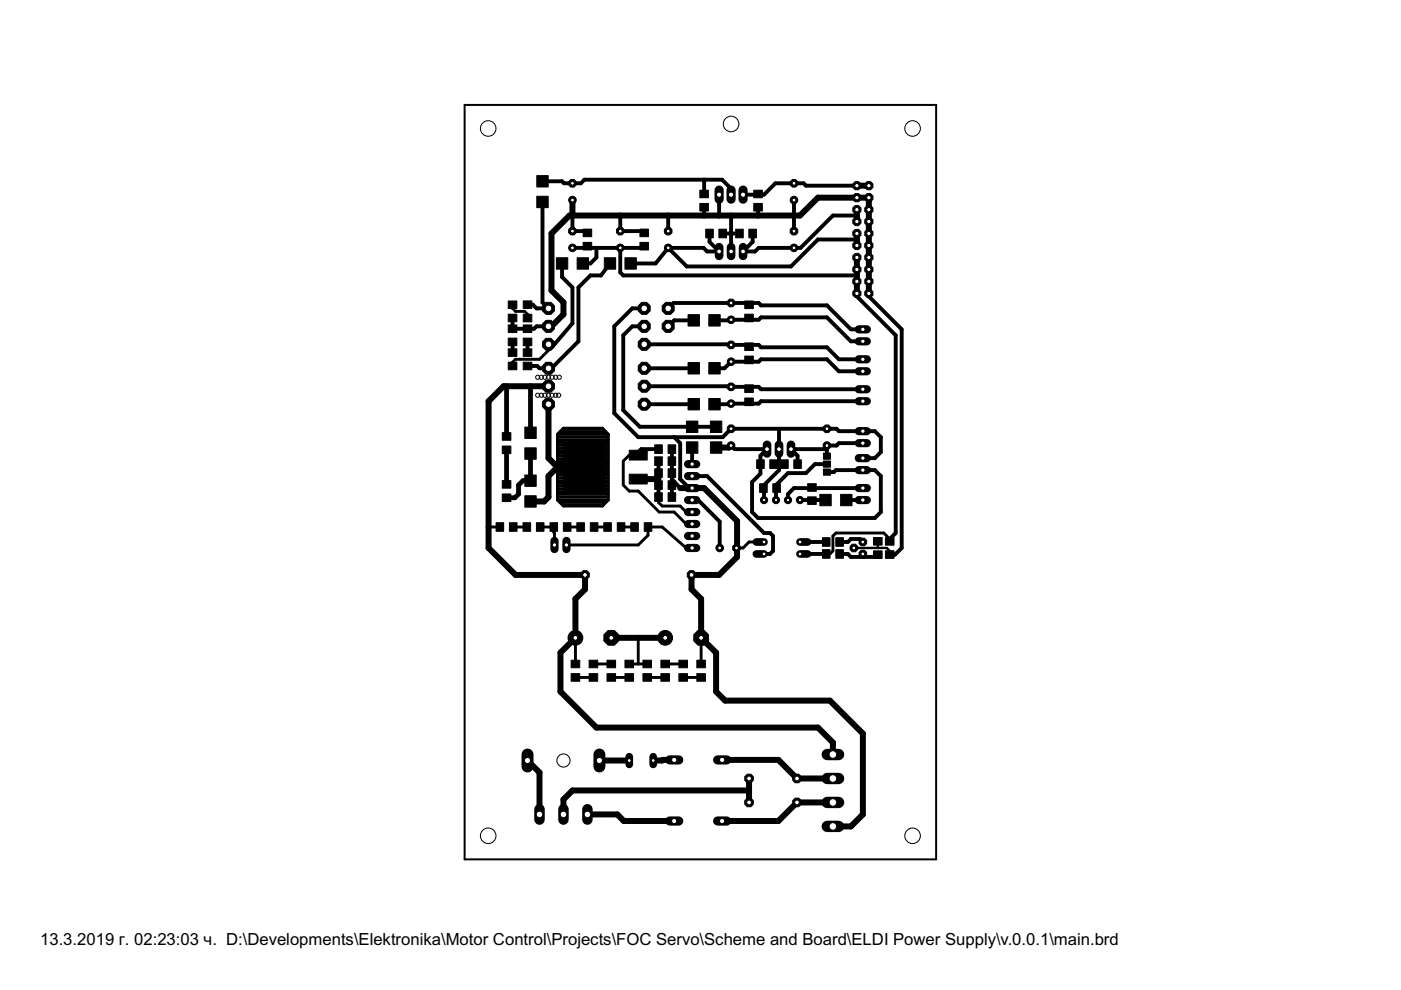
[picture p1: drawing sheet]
<svg xmlns="http://www.w3.org/2000/svg" width="297mm" height="210mm" viewBox="0 0 297 210" stroke-linecap="round" stroke-linejoin="round" font-family="sans-serif">
<defs><g id="words">
<text font-size="4" x="8.5" y="200.4">13.3.2019 г. 02:23:03 ч. D:\Developments\Elektronika\Motor Control\Projects\FOC Servo\Scheme and Board\ELDI Power Supply\v.0.0.1\main.brd</text>
</g></defs>
<g fill="#000" stroke="#000" stroke-width=".21">
<path d="M113.8 37.2h2.4v2.4h-2.4zM113.8 41.6h2.4v2.4h-2.4zM118 54.7h2.4v2.4h-2.4zM122.4 54.7h2.4v2.4h-2.4zM123.6 51.4h1.9v1.6h-1.9zM123.6 48.6h1.9v1.6h-1.9zM128.1 54.7h2.4v2.4h-2.4zM132.5 54.7h2.4v2.4h-2.4zM135.7 51.4h1.8v1.6h-1.8zM135.7 48.6h1.8v1.6h-1.8zM148.4 40.3h1.8v1.6h-1.8zM148.4 43.1h1.8v1.6h-1.8z"/>
<path d="M149.6 48.6h1.6v1.8h-1.6zM152.4 48.6h1.6v1.8h-1.6zM156 48.6h1.6v1.8h-1.6zM158.8 48.6h1.6v1.8h-1.6zM159.8 40.3h1.8v1.6h-1.8zM159.8 43.1h1.8v1.6h-1.8zM107.8 66.6h1.8v1.6h-1.8zM107.8 63.8h1.8v1.6h-1.8zM107.8 71.7h1.8v1.6h-1.8zM107.8 68.9h1.8v1.6h-1.8zM107.8 76.8h1.8v1.6h-1.8zM107.8 74h1.8v1.6h-1.8z"/>
<path d="M110.9 71.7h1.9v1.6h-1.9zM110.9 68.9h1.9v1.6h-1.9zM110.9 76.8h1.9v1.6h-1.9zM110.9 74h1.9v1.6h-1.9zM110.9 66.6h1.9v1.6h-1.9zM110.9 63.8h1.9v1.6h-1.9zM145.9 66.7h2.4v2.4h-2.4zM145.9 76.9h2.4v2.4h-2.4zM150.3 66.7h2.4v2.4h-2.4zM150.3 76.9h2.4v2.4h-2.4zM157.9 66.6h1.8v1.6h-1.8zM157.9 63.8h1.8v1.6h-1.8z"/>
<path d="M157.9 75.5h1.8v1.6h-1.8zM157.9 72.7h1.8v1.6h-1.8zM106.5 91.7h1.8v1.6h-1.8zM106.5 94.6h1.8v1.6h-1.8zM111.3 95h2.4v2.4h-2.4zM111.3 90.6h2.4v2.4h-2.4zM119.5 93.3h8.9v11.5h-8.9zM133.4 95.5h3.8v2h-3.8zM138.8 96.9h1.6v1.8h-1.6zM138.8 99.4h1.6v1.8h-1.6zM138.8 94.3h1.6v1.8h-1.6zM141.6 96.9h1.7v1.8h-1.7z"/>
<path d="M141.6 99.4h1.7v1.8h-1.7zM141.6 94.3h1.7v1.8h-1.7zM145.5 93.7h2.5v2.4h-2.5zM145.5 89.3h2.5v2.4h-2.5zM145.9 84.5h2.4v2.4h-2.4zM150.3 84.5h2.4v2.4h-2.4zM150.6 93.7h2.4v2.4h-2.4zM150.6 89.3h2.4v2.4h-2.4zM157.9 84.4h1.8v1.6h-1.8zM157.9 81.6h1.8v1.6h-1.8zM160.4 97.5h1.6v1.8h-1.6zM163.2 97.5h1.6v1.8h-1.6z"/>
<path d="M165.5 97.5h1.6v1.8h-1.6zM168.3 97.5h1.6v1.8h-1.6zM174.6 96.1h1.5v1.3h-1.5zM174.6 97.7h1.5v1.4h-1.5zM174.6 99.4h1.5v1.4h-1.5zM105.2 110.8h1.6v1.8h-1.6zM106.5 101.9h1.8v1.6h-1.8zM106.5 104.7h1.8v1.6h-1.8zM108 110.8h1.6v1.8h-1.6zM110.9 110.8h1.6v1.8h-1.6zM111.3 100.7h2.4v2.4h-2.4zM111.3 105.1h2.4v2.4h-2.4z"/>
<path d="M113.7 110.8h1.6v1.8h-1.6zM116.6 110.8h1.6v1.8h-1.6zM119.4 110.8h1.7v1.8h-1.7zM122.3 110.8h1.6v1.8h-1.6zM125.2 110.8h1.6v1.8h-1.6zM128 110.8h1.6v1.8h-1.6zM130.9 110.8h1.6v1.8h-1.6zM133.4 100.5h3.8v2.1h-3.8zM133.7 110.8h1.6v1.8h-1.6zM136.6 110.8h1.6v1.8h-1.6zM138.8 101.9h1.6v1.9h-1.6zM138.8 104.5h1.6v1.8h-1.6z"/>
<path d="M141.6 101.9h1.7v1.9h-1.7zM141.6 104.5h1.7v1.8h-1.7zM161.1 102.6h1.6v1.8h-1.6zM163.9 102.6h1.6v1.8h-1.6zM171.2 105.3h1.9v1.7h-1.9zM171.2 102.6h1.9v1.6h-1.9zM173.8 104.8h2.4v2.4h-2.4zM174.4 114h1.6v1.8h-1.6zM174.4 116.5h1.6v1.9h-1.6zM177.2 114h1.6v1.8h-1.6zM177.2 116.5h1.6v1.9h-1.6zM178.2 104.8h2.4v2.4h-2.4z"/>
<path d="M185.2 116.8h1.8v1.6h-1.8zM185.2 114h1.8v1.6h-1.8zM187.7 114h1.8v1.6h-1.8zM187.7 116.8h1.8v1.6h-1.8zM121.1 140h1.8v1.6h-1.8zM124.9 140h1.8v1.6h-1.8zM128.7 140h1.8v1.6h-1.8zM132.5 140h1.8v1.6h-1.8zM136.3 140h1.8v1.6h-1.8zM140.1 140h1.8v1.6h-1.8zM143.9 140h1.9v1.6h-1.9zM147.7 140h1.9v1.6h-1.9z"/>
<path d="M121.1 142.8h1.8v1.6h-1.8zM124.9 142.8h1.8v1.6h-1.8zM128.7 142.8h1.8v1.6h-1.8zM132.5 142.8h1.8v1.6h-1.8zM136.3 142.8h1.8v1.6h-1.8zM140.1 142.8h1.8v1.6h-1.8zM143.9 142.8h1.9v1.6h-1.9zM147.7 142.8h1.9v1.6h-1.9z"/>
</g>
<g fill="#000" stroke="#000" stroke-width="1.3">
<path d="M181.7 39.4h2.5zM116.9 49.5l3.8-3.8zM120.7 45.7h.7zM121.4 45.7h10.1zM121.4 42.4v3.3zM131.5 45.7h10.2zM141.7 45.7h7.6zM149.3 45.7h3.2zM152.5 45.7h2.5zM155 45.7h5.7zM160.7 45.7h7.6zM168.3 45.7h1.3z"/>
<path d="M169.6 45.7l3.8-3.8zM173.4 41.9h8.3zM181.7 41.9h2.5zM181.7 58.4v1.3zM181.7 57.1v1.3zM181.7 54.6v2.5zM181.7 44.4v2.6zM181.7 45.7v1.3zM181.7 49.5v2.5zM181.7 50.8v1.2zM184.2 41.9v2.5zM184.2 44.4v2.6z"/>
<path d="M184.2 47v2.5zM184.2 49.5v2.5zM184.2 52v2.6zM184.2 54.6v2.5zM184.2 57.1v2.6zM184.2 59.7v2.5zM116.3 69.2h.6zM116.9 69.2l2.6-2.5zM116.9 49.5v12.1zM119.5 64.1v2.6zM116.9 61.6l2.6 2.5zM154.9 67.9l.1-.1z"/>
<path d="M154.9 73l.1 .1zM181.7 59.7v2.5zM103.6 85.1l3.2-3.2zM106.8 81.9h.6zM107.4 81.9h5.1zM112.5 81.9h3.8zM116.3 85.7v11.4zM116.3 97.1l1.3 1.3zM117.6 99.7h5.7zM117.6 98.4h5.7zM151.8 94.9h2.8zM154.9 85.7l.1-.1z"/>
<path d="M154.9 81.9l.1 .1zM154.6 94.9l.4-.4zM103.6 111.7v4.5zM103.6 85.1v26.6zM112.5 106.3h2.9zM115.4 106.3l.9-.9zM116.3 100.9v4.5zM116.3 100.9l1.3-1.2zM135.3 101.6h4.3zM144.2 103.5h2.5zM146.7 103.5h2.6zM156.3 110.5v5.7z"/>
<path d="M149.3 103.5l7 7zM156.3 116.2v1.9zM156.1 116.2h.2zM161.9 103.5h.1zM164.5 103.5h.2zM172.1 106v.2zM172.1 103.4v.1zM103.6 116.2l5.7 5.7zM118.8 138.4l3.2-3.2zM122 127l2-2.1zM122 127v8.2zM109.3 121.9h14.7z"/>
<path d="M124 121.9v3zM129.6 135.2h5.7zM135.3 135.2h5.7zM146.6 121.9h5.9zM146.6 121.9v3zM146.6 124.9l2.1 2.1zM148.7 127v8.2zM148.7 135.2l3.1 3.2zM152.5 121.9l3.8-3.8zM118.8 146.6l7.6 7.7zM118.8 138.4v8.2zM126.4 154.3h47z"/>
<path d="M151.8 138.4v8.2zM151.8 146.6l1.9 1.9zM173.4 154.3l3.2 3.1zM153.7 148.5h22.3zM176.6 157.4v2.6zM176 148.5l6.9 7zM114.4 163.8v8.9zM111.8 161.2l2.6 2.6zM119.5 169.5l1.9-1.9zM119.5 169.5v3.2zM121.4 167.6h37.4zM124.5 172.7h6.4z"/>
<path d="M127.1 161.2h6.3zM130.9 172.7l1.4 1.4zM132.3 174.1h10.6zM138.5 161.2h1.9zM140.4 161.2l.1-.1zM140.5 161.1h2.4zM153.1 174.1h11.9zM153.1 161.1h11.9zM158.8 167.6v2.5zM158.8 165.1v2.5zM165 174.1l4-4zM165 161.1l4 4z"/>
<path d="M169 170.1h7.6zM169 165.1h7.6zM176.6 175.2h3.8zM180.4 175.2l2.5-2.5zM182.9 155.5v17.2z"/>
</g>
<g fill="#000" stroke="#000" stroke-width=".61">
<path d="M108.7 64.6v.8zM108.7 76.8v.8zM108.7 76.8l.6-.6zM109.3 66h1.9zM108.7 65.4l.6 .6zM109.3 76.2h5.1zM111.2 66l.6 .7zM111.8 66.7v.7zM114.4 76.2l1.9-1.9zM116.3 73v1.3zM118.2 92.1l1.3-1.3zM118.2 99.6h10.8z"/>
<path d="M118.2 99h10.8zM118.2 98.4h10.8zM118.2 97.9h10.8zM118.2 97.3h10.8zM118.2 96.7h10.8zM118.2 96.1h10.8zM118.2 95.5h10.8zM118.2 95h10.8zM118.2 94.4h10.8zM118.2 93.8h10.8zM118.2 93.2h10.8zM118.2 92.7h10.8z"/>
<path d="M118.2 92.1h10.8zM118.7 91.5h9.7zM119.3 90.9h8.5zM119.5 90.8h8.2zM127.7 90.8l1.3 1.3zM129 92.1v13.9zM132.1 97.8l1.3-1.3zM133.4 96.5h1.9zM103.6 111.7h2.4zM108.8 111.7h2.9zM114.5 111.7h2.9zM117.4 111.7v1.2z"/>
<path d="M117.6 113v2.5zM117.4 112.9l.2 .1zM118.2 92.1v13.9zM118.2 106h10.8zM118.2 105.4h10.8zM118.2 104.8h10.8zM118.2 104.2h10.8zM118.2 103.6h10.8zM118.2 103.1h10.8zM118.2 102.5h10.8zM118.2 101.9h10.8zM118.2 101.3h10.8z"/>
<path d="M118.2 100.8h10.8zM118.2 100.2h10.8zM118.7 106.5h9.8zM119.3 107.1h8.6zM118.2 106l1.3 1.3zM120.1 115.5h15.2zM120.2 111.7h2.9zM126 111.7h2.8zM119.5 107.3h8.2zM129 106l-1.3 1.3zM131.7 111.7h2.8zM132.1 97.8v5z"/>
<path d="M132.1 102.8l1.3 1.3zM133.4 104.1h1.9zM135.3 104.1l4.5 4.5zM135.3 115.5l2.1-2zM137.4 111.7h3zM137.4 111.7v1.8zM139.6 106.5l.8 .8zM139.6 105.4v1.1zM139.8 108.6h3.1zM140.4 107.3h3.8zM140.4 111.7l5.1 4.5zM142.9 108.6l2.6 2.5z"/>
<path d="M144.2 107.3l1.3 1.3zM145.5 108.6h1.2zM145.5 111.1h1.2zM145.5 116.2h1.2zM156.3 116.2h1.2zM157.5 116.2l1.3-1.3zM158.8 114.9h3.2zM175.2 117.5h.8zM176 117.5l.6-.7zM176.6 113.6v3.2zM176.6 113.6l.6-.6zM177.2 113h10.2z"/>
<path d="M187.4 113l1.2 1.3zM122 135.2v5.6zM148.7 135.2v5.6zM122 143.6h3.8zM125.8 140.8h3.8zM129.6 143.6h3.8zM133.4 140.8h1.9zM135.3 140.8h1.9zM135.3 135.2v5.6zM137.2 143.6h3.8zM141 140.8h3.8zM144.8 143.6h3.9z"/>
</g>
<path d="M107.4 81.9v10.6zM112.5 81.9v9.9zM123.3 99.7l.6-.7zM123.3 98.4l.6 .6zM107.4 105.5h1.8zM107.4 95.4v7.3zM109.2 105.5l.7-.7zM109.9 102.8l1-.9zM109.9 102.8v2zM110.9 101.9h1.6zM112.5 96.2v5.7z" fill="#000" stroke="#000" stroke-width="1"/>
<g fill="#000" stroke="#000" stroke-width=".83">
<path d="M115 38.4h4.2zM119.2 38.4l.4 .5zM119.6 38.9h1.8zM121.4 38.9h1.7zM123.1 38.9l.8-.8zM123.9 38.1h25.4zM149.3 38.1h3.8zM149.3 38.1v3zM153.1 38.1l1.9 1.9zM164.4 38.9h3.9zM168.3 38.9h2.1zM170.4 38.9l.5 .5z"/>
<path d="M170.9 39.4h10.8zM119.2 55.9v2.8zM121.4 49h2.8zM121.4 45.7v3.3zM124.2 49l.3 .4zM121.4 52.6h3.1zM124.5 52.2v.4zM125.2 58.4h2.2zM123.6 55.9h1.6zM124.5 52.6h1.9zM126.4 54.6l-1.2 1.3zM126.4 52.6v2z"/>
<path d="M129.3 55.9l-1.9 2.5zM131.5 45.7v3.3zM131.5 49h4.7zM126.4 52.6h5.1zM131.5 52.6h4.7zM131.5 52.6v5.2zM131.5 57.8l.6 .6zM133.7 55.9h5.3zM136.2 49l.4 .4zM136.2 52.6l.4-.4zM141.7 52.6l-2.7 3.3zM141.7 45.7v3.3z"/>
<path d="M141.7 52.6h7.5zM141.7 52.6l3.9 3.9zM145.6 56.5h22.1zM149.2 52.6l.7 .7zM149.3 43.9v1.8zM149.9 53.3h2.6zM150.4 49.5v1.8zM152.5 41.3v4.4zM150.4 51.3l2.1 2zM155 45.7v3.8zM155 49.5v3.8zM153.2 49.5h1.8z"/>
<path d="M155 49.5h1.8zM155 40v1.3zM157.5 53.3l2.1-2zM157.5 53.3h2.6zM157.5 41.3h3.2zM159.6 49.5v1.8zM160.1 53.3l.7-.7zM160.7 43.9v1.8zM160.7 41.3h1.3zM160.7 41.1v.2zM160.8 52.6h7.5zM162 41.3l2.4-2.4z"/>
<path d="M167.7 56.5l5.7-5.7zM168.3 45.7v3.3zM168.3 42.4v3.3zM168.3 52.6h1.4zM169.7 52.6l6.9-6.9zM173.4 50.8h8.3zM176.6 45.7h5.1zM132.1 58.4h49.6zM108.7 67.4v2.3zM108.7 69.7h3.1zM108.7 72.5v2.3zM111.8 77.6h2.1z"/>
<path d="M111.8 69.7h1.4zM111.8 64.6h1.2zM111.8 72.5v2.3zM113 64.6l.7 .8zM113.2 69.7l.5-.5zM113.7 69.2h2.6zM113.7 65.4h2.6zM113.9 77.6l.5 .5zM114.4 78.1h1.9zM115 42.8v21.3zM116.3 78.1h.6zM115 64.1l1.3 1.3z"/>
<path d="M116.3 73h1.3zM116.9 78.1l5.7-5.7zM121.4 68.6l-3.8 4.4zM121.4 60.9v7.7zM119.2 58.7l2.2 2.2zM122.6 60.9v11.5zM122.6 60.9l2.6-2.5zM130.2 69.2l3.8-3.8zM132.1 71.1l1.9-1.9zM134 65.4h2.6zM134 69.2h2.6zM136.6 73h18.3z"/>
<path d="M136.6 78.1h10.5zM141.7 65.4l1.1-1.2zM141.7 69.2l1.2-1.3zM142.8 64.2h12.2zM142.9 67.9h4.2zM151.5 67.9h3.4zM151.5 78.1h2.1zM153.6 78.1l1.4-1.4zM155 67.8h3.8zM155 64.2h3.8zM155 76.7h3.8zM155 73.1h3.8z"/>
<path d="M158.8 67.8h2zM158.8 67.4v.4zM158.8 64.2h2zM158.8 64.2v.4zM158.8 76.7h2zM158.8 76.3v.4zM158.8 73.1h2zM158.8 73.1v.4zM160.8 67.8l.6-.5zM160.8 64.2l.6 .5zM160.8 76.7l.6-.5zM160.8 73.1l.6 .5z"/>
<path d="M161.4 67.3h13.9zM161.4 64.7h13.9zM161.4 76.2h13.9zM161.4 73.6h13.9zM175.3 67.3l5.1 5.1zM175.3 64.7l5.1 5.1zM175.3 76.2l2.6 2.5zM175.3 73.6l2.6 2.6zM177.9 78.7h5zM177.9 76.2h5zM180.4 72.4h2.5zM180.4 69.8h2.5z"/>
<path d="M181.7 62.2v.6zM184.2 62.2v.6zM184.2 62.8l7 7zM181.7 62.8l8.2 8.3zM191.2 69.8v46.4zM130.2 69.2v18.4zM132.1 71.1v15.9zM130.2 87.6l5.1 5.1zM135.3 95.9v.6zM135.3 95.9l.7-.7zM135.7 90.5h11zM132.1 87l3.6 3.5z"/>
<path d="M136 95.2h3.6zM136.6 85.7h10.5zM136.6 81.9h18.3zM142.5 95.2v2.6zM142.9 92.7h10.3zM135.3 92.7h7.6zM142.9 92.7l1.3 1.3zM146.7 90.5h5.1zM146.7 94.9v3.5zM151.5 85.7h3.4zM153.2 92.7l1.8-1.8zM155 90.9h10.2z"/>
<path d="M155 85.6h3.8zM155 82h3.8zM155 94.5l.8 .7zM158.8 85.6h2zM158.8 85.2v.4zM158.8 82h2zM158.8 82v.4zM160.8 85.6l.6-.5zM160.8 82l.6 .5zM161.2 96.6v1.8zM161.2 96.6l1.4-1.4zM161.4 85.1h21.5z"/>
<path d="M161.4 82.5h21.5zM155.8 95.2h6.8zM165.2 90.9h10.1zM165.2 90.9v4.3zM164 98.4h1.2zM165.2 98.4h1.1zM165.2 95.2v3.2zM165.2 98.4v1.3zM165.2 99.7l-3.2 3.1zM167.7 95.2h7.5zM169.1 96.6v1.8zM167.7 95.2l1.4 1.4z"/>
<path d="M172.8 98.4h2.5zM175.3 94.5l-.1 .7zM175.3 90.9h2.1zM175.3 94.5h2.1zM175.3 94.5v2.2zM176.8 100.1l.4-.4zM177.4 90.9l.5 .5zM177.4 94.5l.5-.5zM177.9 91.4h5zM177.9 94h5zM182.9 91.4h2.6zM177.2 99.7h5.7z"/>
<path d="M182.9 97.1h2.6zM185.5 91.4l1.3 1.3zM182.9 99.7h2.6zM186.8 95.9l-1.3 1.2zM186.8 92.7v3.2zM139.6 102.8v2.6zM139.6 101.6v1.2zM139.6 100.3v1.3zM139.6 97.8v2.5zM142.5 102.8v2.6zM142.5 97.8v2.5zM142.5 101.6v1.2z"/>
<path d="M142.5 100.3v1.3zM142.5 101.6l1.7 1.9zM144.2 94v7.6zM144.2 101.6l1.9 1.9zM146.1 103.5h.6zM146.7 106h1.3zM146.7 100.9h3.2zM152.6 110.6v5.6zM148 106l4.6 4.6zM159.4 102.2l1.8-1.8zM159.4 102.2v6.4zM159.4 108.6l1.3 1.2z"/>
<path d="M160.7 109.8h24.8zM161.2 98.4v2zM162 102.8v.7zM162 103.5v2.5zM149.9 100.9l12.1 12.1zM162 117.5h1.3zM162 113h1.3zM163.3 117.5l.6-.7zM163.3 113l.6 .6zM163.9 113.6v3.2zM164.5 102.8l2.6-2.5zM164.5 103.5v2.5z"/>
<path d="M164.5 102.8v.7zM167.1 104.8v1.2zM167.1 104.8l1.2-1.3zM167.1 100.3h3.8zM168.3 103.5h3.8zM169.6 117.5h5.6zM169.6 114.9h5.6zM170.9 100.3l1.9-1.9zM169.6 106h2.5zM172.1 106h2.9zM172.1 103.5h10.8zM175.3 100.1h1.5z"/>
<path d="M178 114.9h1.8zM178 117.5h1.8zM179.4 106h3.5zM179.8 114.9l.6-.6zM179.8 117.5l.6 .6zM180.4 114.3h1.9zM180.4 118.1h2.5zM182.3 114.3l.6 .6zM182.9 117.5v.6zM182.9 118.1h3.2zM185.5 109.8l1.3-1.2zM186.1 117.6v.5z"/>
<path d="M186.8 100.9v7.7zM185.5 99.7l1.3 1.2zM188.6 114.3v.5zM188.6 114.3l1.3-1.3zM188.6 117.6h1.2zM189.9 71.1v41.9zM191.2 116.2l-1.4 1.4z"/>
</g>
<path d="M181 116.2h5.1zM186.1 114.8v1.4zM186.1 116.2h1.9zM188 116.2l.6 .6zM188.6 116.8v.8z" fill="#000" stroke="#000" stroke-width=".51"/>
<path d="M175.4 160h2.4z" fill="#000" stroke="#000" stroke-width="2.4"/>
<circle cx="176.6" cy="160" r=".8" fill="#fff" stroke="#000" stroke-width=".21"/>
<path d="M175.4 165.1h2.4z" fill="#000" stroke="#000" stroke-width="2.4"/>
<circle cx="176.6" cy="165.1" r=".8" fill="#fff" stroke="#000" stroke-width=".21"/>
<path d="M175.4 170.1h2.4z" fill="#000" stroke="#000" stroke-width="2.4"/>
<circle cx="176.6" cy="170.1" r=".8" fill="#fff" stroke="#000" stroke-width=".21"/>
<path d="M175.4 175.2h2.4z" fill="#000" stroke="#000" stroke-width="2.4"/>
<circle cx="176.6" cy="175.2" r=".8" fill="#fff" stroke="#000" stroke-width=".21"/>
<circle cx="148.7" cy="135.2" r="1.7" fill="#000" stroke="#000" stroke-width=".21"/>
<circle cx="148.7" cy="135.2" r=".51" fill="#fff" stroke="#000" stroke-width=".21"/>
<circle cx="141" cy="135.2" r="1.57" fill="#000" stroke="#000" stroke-width=".21"/>
<circle cx="141" cy="135.2" r=".51" fill="#fff" stroke="#000" stroke-width=".21"/>
<path d="M111.8 160v2.5z" fill="#000" stroke="#000" stroke-width="2.5"/>
<circle cx="111.8" cy="161.2" r=".66" fill="#fff" stroke="#000" stroke-width=".21"/>
<path d="M127.1 160v2.5z" fill="#000" stroke="#000" stroke-width="2.5"/>
<circle cx="127.1" cy="161.2" r=".66" fill="#fff" stroke="#000" stroke-width=".21"/>
<circle cx="141.7" cy="49" r=".87" fill="#000" stroke="#000" stroke-width=".21"/>
<circle cx="141.7" cy="49" r=".4" fill="#fff" stroke="#000" stroke-width=".21"/>
<circle cx="141.7" cy="52.6" r=".8" fill="#000" stroke="#000" stroke-width=".21"/>
<circle cx="141.7" cy="52.6" r=".4" fill="#fff" stroke="#000" stroke-width=".21"/>
<circle cx="121.4" cy="49" r=".87" fill="#000" stroke="#000" stroke-width=".21"/>
<circle cx="121.4" cy="49" r=".4" fill="#fff" stroke="#000" stroke-width=".21"/>
<circle cx="121.4" cy="52.6" r=".8" fill="#000" stroke="#000" stroke-width=".21"/>
<circle cx="121.4" cy="52.6" r=".4" fill="#fff" stroke="#000" stroke-width=".21"/>
<circle cx="121.4" cy="38.9" r=".87" fill="#000" stroke="#000" stroke-width=".21"/>
<circle cx="121.4" cy="38.9" r=".4" fill="#fff" stroke="#000" stroke-width=".21"/>
<circle cx="121.4" cy="42.4" r=".8" fill="#000" stroke="#000" stroke-width=".21"/>
<circle cx="121.4" cy="42.4" r=".4" fill="#fff" stroke="#000" stroke-width=".21"/>
<circle cx="131.5" cy="49" r=".87" fill="#000" stroke="#000" stroke-width=".21"/>
<circle cx="131.5" cy="49" r=".4" fill="#fff" stroke="#000" stroke-width=".21"/>
<circle cx="131.5" cy="52.6" r=".8" fill="#000" stroke="#000" stroke-width=".21"/>
<circle cx="131.5" cy="52.6" r=".4" fill="#fff" stroke="#000" stroke-width=".21"/>
<circle cx="168.3" cy="49" r=".87" fill="#000" stroke="#000" stroke-width=".21"/>
<circle cx="168.3" cy="49" r=".4" fill="#fff" stroke="#000" stroke-width=".21"/>
<circle cx="168.3" cy="52.6" r=".8" fill="#000" stroke="#000" stroke-width=".21"/>
<circle cx="168.3" cy="52.6" r=".4" fill="#fff" stroke="#000" stroke-width=".21"/>
<path d="M114.4 171.6v2.2z" fill="#000" stroke="#000" stroke-width="2.2"/>
<circle cx="114.4" cy="172.7" r=".7" fill="#fff" stroke="#000" stroke-width=".21"/>
<path d="M119.5 171.6v2.2z" fill="#000" stroke="#000" stroke-width="2.2"/>
<circle cx="119.5" cy="172.7" r=".7" fill="#fff" stroke="#000" stroke-width=".21"/>
<path d="M124.5 171.6v2.2z" fill="#000" stroke="#000" stroke-width="2.2"/>
<circle cx="124.5" cy="172.7" r=".7" fill="#fff" stroke="#000" stroke-width=".21"/>
<path d="M152.5 52.4v1.9z" fill="#000" stroke="#000" stroke-width="1.8"/>
<circle cx="152.5" cy="53.3" r=".51" fill="#fff" stroke="#000" stroke-width=".21"/>
<path d="M155 52.4v1.9z" fill="#000" stroke="#000" stroke-width="1.8"/>
<circle cx="155" cy="53.3" r=".51" fill="#fff" stroke="#000" stroke-width=".21"/>
<path d="M157.5 52.4v1.9z" fill="#000" stroke="#000" stroke-width="1.8"/>
<circle cx="157.5" cy="53.3" r=".51" fill="#fff" stroke="#000" stroke-width=".21"/>
<path d="M152.5 40.3v1.9z" fill="#000" stroke="#000" stroke-width="1.9"/>
<circle cx="152.5" cy="41.3" r=".55" fill="#fff" stroke="#000" stroke-width=".21"/>
<path d="M155 40.3v1.9z" fill="#000" stroke="#000" stroke-width="1.9"/>
<circle cx="155" cy="41.3" r=".55" fill="#fff" stroke="#000" stroke-width=".21"/>
<path d="M157.5 40.3v1.9z" fill="#000" stroke="#000" stroke-width="1.9"/>
<circle cx="157.5" cy="41.3" r=".55" fill="#fff" stroke="#000" stroke-width=".21"/>
<circle cx="168.3" cy="38.9" r=".87" fill="#000" stroke="#000" stroke-width=".21"/>
<circle cx="168.3" cy="38.9" r=".4" fill="#fff" stroke="#000" stroke-width=".21"/>
<circle cx="168.3" cy="42.4" r=".8" fill="#000" stroke="#000" stroke-width=".21"/>
<circle cx="168.3" cy="42.4" r=".4" fill="#fff" stroke="#000" stroke-width=".21"/>
<circle cx="155" cy="90.9" r=".87" fill="#000" stroke="#000" stroke-width=".21"/>
<circle cx="155" cy="90.9" r=".4" fill="#fff" stroke="#000" stroke-width=".21"/>
<circle cx="155" cy="94.5" r=".8" fill="#000" stroke="#000" stroke-width=".21"/>
<circle cx="155" cy="94.5" r=".4" fill="#fff" stroke="#000" stroke-width=".21"/>
<circle cx="155" cy="64.2" r=".87" fill="#000" stroke="#000" stroke-width=".21"/>
<circle cx="155" cy="64.2" r=".4" fill="#fff" stroke="#000" stroke-width=".21"/>
<circle cx="155" cy="67.8" r=".8" fill="#000" stroke="#000" stroke-width=".21"/>
<circle cx="155" cy="67.8" r=".4" fill="#fff" stroke="#000" stroke-width=".21"/>
<circle cx="155" cy="73.1" r=".87" fill="#000" stroke="#000" stroke-width=".21"/>
<circle cx="155" cy="73.1" r=".4" fill="#fff" stroke="#000" stroke-width=".21"/>
<circle cx="155" cy="76.7" r=".8" fill="#000" stroke="#000" stroke-width=".21"/>
<circle cx="155" cy="76.7" r=".4" fill="#fff" stroke="#000" stroke-width=".21"/>
<circle cx="155" cy="82" r=".87" fill="#000" stroke="#000" stroke-width=".21"/>
<circle cx="155" cy="82" r=".4" fill="#fff" stroke="#000" stroke-width=".21"/>
<circle cx="155" cy="85.6" r=".8" fill="#000" stroke="#000" stroke-width=".21"/>
<circle cx="155" cy="85.6" r=".4" fill="#fff" stroke="#000" stroke-width=".21"/>
<path d="M169.6 117.5h1.6z" fill="#000" stroke="#000" stroke-width="1.6"/>
<circle cx="169.6" cy="117.5" r=".4" fill="#fff" stroke="#000" stroke-width=".21"/>
<path d="M169.6 114.9h1.6z" fill="#000" stroke="#000" stroke-width="1.6"/>
<circle cx="169.6" cy="114.9" r=".4" fill="#fff" stroke="#000" stroke-width=".21"/>
<path d="M160.4 114.9h1.6z" fill="#000" stroke="#000" stroke-width="1.6"/>
<circle cx="162" cy="114.9" r=".4" fill="#fff" stroke="#000" stroke-width=".21"/>
<path d="M160.4 117.5h1.6z" fill="#000" stroke="#000" stroke-width="1.6"/>
<circle cx="162" cy="117.5" r=".4" fill="#fff" stroke="#000" stroke-width=".21"/>
<circle cx="182.9" cy="117.5" r=".87" fill="#000" stroke="#000" stroke-width=".21"/>
<circle cx="182.9" cy="117.5" r=".4" fill="#fff" stroke="#000" stroke-width=".21"/>
<circle cx="181" cy="116.2" r=".87" fill="#000" stroke="#000" stroke-width=".21"/>
<circle cx="181" cy="116.2" r=".4" fill="#fff" stroke="#000" stroke-width=".21"/>
<circle cx="182.9" cy="114.9" r=".87" fill="#000" stroke="#000" stroke-width=".21"/>
<circle cx="182.9" cy="114.9" r=".4" fill="#fff" stroke="#000" stroke-width=".21"/>
<path d="M145.9 116.2h1.7z" fill="#000" stroke="#000" stroke-width="1.7"/>
<circle cx="146.7" cy="116.2" r=".47" fill="#fff" stroke="#000" stroke-width=".21"/>
<path d="M145.9 113.6h1.7z" fill="#000" stroke="#000" stroke-width="1.7"/>
<circle cx="146.7" cy="113.6" r=".47" fill="#fff" stroke="#000" stroke-width=".21"/>
<path d="M145.9 111.1h1.7z" fill="#000" stroke="#000" stroke-width="1.7"/>
<circle cx="146.7" cy="111.1" r=".47" fill="#fff" stroke="#000" stroke-width=".21"/>
<path d="M145.9 108.6h1.7z" fill="#000" stroke="#000" stroke-width="1.7"/>
<circle cx="146.7" cy="108.6" r=".47" fill="#fff" stroke="#000" stroke-width=".21"/>
<path d="M145.9 106h1.7z" fill="#000" stroke="#000" stroke-width="1.7"/>
<circle cx="146.7" cy="106" r=".47" fill="#fff" stroke="#000" stroke-width=".21"/>
<path d="M145.9 100.9h1.7z" fill="#000" stroke="#000" stroke-width="1.7"/>
<circle cx="146.7" cy="100.9" r=".47" fill="#fff" stroke="#000" stroke-width=".21"/>
<path d="M145.9 103.5h1.7z" fill="#000" stroke="#000" stroke-width="1.7"/>
<circle cx="146.7" cy="103.5" r=".47" fill="#fff" stroke="#000" stroke-width=".21"/>
<path d="M145.9 98.4h1.7z" fill="#000" stroke="#000" stroke-width="1.7"/>
<circle cx="146.7" cy="98.4" r=".47" fill="#fff" stroke="#000" stroke-width=".21"/>
<path d="M117.6 114.7v1.7z" fill="#000" stroke="#000" stroke-width="1.7"/>
<circle cx="117.6" cy="115.5" r=".47" fill="#fff" stroke="#000" stroke-width=".21"/>
<path d="M120.1 114.7v1.7z" fill="#000" stroke="#000" stroke-width="1.7"/>
<circle cx="120.1" cy="115.5" r=".47" fill="#fff" stroke="#000" stroke-width=".21"/>
<path d="M162.6 94.3v1.8z" fill="#000" stroke="#000" stroke-width="1.8"/>
<circle cx="162.6" cy="95.2" r=".51" fill="#fff" stroke="#000" stroke-width=".21"/>
<path d="M165.2 94.3v1.8z" fill="#000" stroke="#000" stroke-width="1.8"/>
<circle cx="165.2" cy="95.2" r=".51" fill="#fff" stroke="#000" stroke-width=".21"/>
<path d="M167.7 94.3v1.8z" fill="#000" stroke="#000" stroke-width="1.8"/>
<circle cx="167.7" cy="95.2" r=".51" fill="#fff" stroke="#000" stroke-width=".21"/>
<circle cx="175.3" cy="90.9" r=".87" fill="#000" stroke="#000" stroke-width=".21"/>
<circle cx="175.3" cy="90.9" r=".4" fill="#fff" stroke="#000" stroke-width=".21"/>
<circle cx="175.3" cy="94.5" r=".8" fill="#000" stroke="#000" stroke-width=".21"/>
<circle cx="175.3" cy="94.5" r=".4" fill="#fff" stroke="#000" stroke-width=".21"/>
<circle cx="156.1" cy="116.2" r=".87" fill="#000" stroke="#000" stroke-width=".21"/>
<circle cx="156.1" cy="116.2" r=".4" fill="#fff" stroke="#000" stroke-width=".21"/>
<circle cx="152.6" cy="116.2" r=".8" fill="#000" stroke="#000" stroke-width=".21"/>
<circle cx="152.6" cy="116.2" r=".4" fill="#fff" stroke="#000" stroke-width=".21"/>
<circle cx="124" cy="121.9" r=".99" fill="#000" stroke="#000" stroke-width=".21"/>
<circle cx="124" cy="121.9" r=".51" fill="#fff" stroke="#000" stroke-width=".21"/>
<circle cx="146.6" cy="121.9" r=".99" fill="#000" stroke="#000" stroke-width=".21"/>
<circle cx="146.6" cy="121.9" r=".51" fill="#fff" stroke="#000" stroke-width=".21"/>
<circle cx="162" cy="106" r=".76" fill="#000" stroke="#000" stroke-width=".21"/>
<circle cx="162" cy="106" r=".36" fill="#fff" stroke="#000" stroke-width=".21"/>
<circle cx="164.5" cy="106" r=".76" fill="#000" stroke="#000" stroke-width=".21"/>
<circle cx="164.5" cy="106" r=".36" fill="#fff" stroke="#000" stroke-width=".21"/>
<circle cx="167.1" cy="106" r=".76" fill="#000" stroke="#000" stroke-width=".21"/>
<circle cx="167.1" cy="106" r=".36" fill="#fff" stroke="#000" stroke-width=".21"/>
<circle cx="169.6" cy="106" r=".76" fill="#000" stroke="#000" stroke-width=".21"/>
<circle cx="169.6" cy="106" r=".36" fill="#fff" stroke="#000" stroke-width=".21"/>
<path d="M182.1 72.4h1.7z" fill="#000" stroke="#000" stroke-width="1.7"/>
<circle cx="182.9" cy="72.4" r=".47" fill="#fff" stroke="#000" stroke-width=".21"/>
<path d="M182.1 69.8h1.7z" fill="#000" stroke="#000" stroke-width="1.7"/>
<circle cx="182.9" cy="69.8" r=".47" fill="#fff" stroke="#000" stroke-width=".21"/>
<path d="M182.1 78.7h1.7z" fill="#000" stroke="#000" stroke-width="1.7"/>
<circle cx="182.9" cy="78.7" r=".47" fill="#fff" stroke="#000" stroke-width=".21"/>
<path d="M182.1 76.2h1.7z" fill="#000" stroke="#000" stroke-width="1.7"/>
<circle cx="182.9" cy="76.2" r=".47" fill="#fff" stroke="#000" stroke-width=".21"/>
<path d="M182.1 85.1h1.7z" fill="#000" stroke="#000" stroke-width="1.7"/>
<circle cx="182.9" cy="85.1" r=".47" fill="#fff" stroke="#000" stroke-width=".21"/>
<path d="M182.1 82.5h1.7z" fill="#000" stroke="#000" stroke-width="1.7"/>
<circle cx="182.9" cy="82.5" r=".47" fill="#fff" stroke="#000" stroke-width=".21"/>
<path d="M182.1 106h1.7z" fill="#000" stroke="#000" stroke-width="1.7"/>
<circle cx="182.9" cy="106" r=".47" fill="#fff" stroke="#000" stroke-width=".21"/>
<path d="M182.1 103.5h1.7z" fill="#000" stroke="#000" stroke-width="1.7"/>
<circle cx="182.9" cy="103.5" r=".47" fill="#fff" stroke="#000" stroke-width=".21"/>
<path d="M182.1 94h1.7z" fill="#000" stroke="#000" stroke-width="1.7"/>
<circle cx="182.9" cy="94" r=".47" fill="#fff" stroke="#000" stroke-width=".21"/>
<path d="M182.1 91.4h1.7z" fill="#000" stroke="#000" stroke-width="1.7"/>
<circle cx="182.9" cy="91.4" r=".47" fill="#fff" stroke="#000" stroke-width=".21"/>
<path d="M182.1 99.7h1.7z" fill="#000" stroke="#000" stroke-width="1.7"/>
<circle cx="182.9" cy="99.7" r=".47" fill="#fff" stroke="#000" stroke-width=".21"/>
<path d="M182.1 97.1h1.7z" fill="#000" stroke="#000" stroke-width="1.7"/>
<circle cx="182.9" cy="97.1" r=".47" fill="#fff" stroke="#000" stroke-width=".21"/>
<circle cx="181.7" cy="39.4" r=".94" fill="#000" stroke="#000" stroke-width=".21"/>
<circle cx="181.7" cy="39.4" r=".47" fill="#fff" stroke="#000" stroke-width=".21"/>
<circle cx="184.2" cy="39.4" r=".94" fill="#000" stroke="#000" stroke-width=".21"/>
<circle cx="184.2" cy="39.4" r=".47" fill="#fff" stroke="#000" stroke-width=".21"/>
<circle cx="181.7" cy="41.9" r=".94" fill="#000" stroke="#000" stroke-width=".21"/>
<circle cx="181.7" cy="41.9" r=".47" fill="#fff" stroke="#000" stroke-width=".21"/>
<circle cx="184.2" cy="41.9" r=".94" fill="#000" stroke="#000" stroke-width=".21"/>
<circle cx="184.2" cy="41.9" r=".47" fill="#fff" stroke="#000" stroke-width=".21"/>
<circle cx="181.7" cy="44.4" r=".94" fill="#000" stroke="#000" stroke-width=".21"/>
<circle cx="181.7" cy="44.4" r=".47" fill="#fff" stroke="#000" stroke-width=".21"/>
<circle cx="184.2" cy="44.4" r=".94" fill="#000" stroke="#000" stroke-width=".21"/>
<circle cx="184.2" cy="44.4" r=".47" fill="#fff" stroke="#000" stroke-width=".21"/>
<circle cx="181.7" cy="47" r=".94" fill="#000" stroke="#000" stroke-width=".21"/>
<circle cx="181.7" cy="47" r=".47" fill="#fff" stroke="#000" stroke-width=".21"/>
<circle cx="184.2" cy="47" r=".94" fill="#000" stroke="#000" stroke-width=".21"/>
<circle cx="184.2" cy="47" r=".47" fill="#fff" stroke="#000" stroke-width=".21"/>
<circle cx="181.7" cy="49.5" r=".94" fill="#000" stroke="#000" stroke-width=".21"/>
<circle cx="181.7" cy="49.5" r=".47" fill="#fff" stroke="#000" stroke-width=".21"/>
<circle cx="184.2" cy="49.5" r=".94" fill="#000" stroke="#000" stroke-width=".21"/>
<circle cx="184.2" cy="49.5" r=".47" fill="#fff" stroke="#000" stroke-width=".21"/>
<circle cx="181.7" cy="52" r=".94" fill="#000" stroke="#000" stroke-width=".21"/>
<circle cx="181.7" cy="52" r=".47" fill="#fff" stroke="#000" stroke-width=".21"/>
<circle cx="184.2" cy="52" r=".94" fill="#000" stroke="#000" stroke-width=".21"/>
<circle cx="184.2" cy="52" r=".47" fill="#fff" stroke="#000" stroke-width=".21"/>
<circle cx="181.7" cy="54.6" r=".94" fill="#000" stroke="#000" stroke-width=".21"/>
<circle cx="181.7" cy="54.6" r=".47" fill="#fff" stroke="#000" stroke-width=".21"/>
<circle cx="184.2" cy="54.6" r=".94" fill="#000" stroke="#000" stroke-width=".21"/>
<circle cx="184.2" cy="54.6" r=".47" fill="#fff" stroke="#000" stroke-width=".21"/>
<circle cx="181.7" cy="57.1" r=".94" fill="#000" stroke="#000" stroke-width=".21"/>
<circle cx="181.7" cy="57.1" r=".47" fill="#fff" stroke="#000" stroke-width=".21"/>
<circle cx="184.2" cy="57.1" r=".94" fill="#000" stroke="#000" stroke-width=".21"/>
<circle cx="184.2" cy="57.1" r=".47" fill="#fff" stroke="#000" stroke-width=".21"/>
<circle cx="181.7" cy="59.7" r=".94" fill="#000" stroke="#000" stroke-width=".21"/>
<circle cx="181.7" cy="59.7" r=".47" fill="#fff" stroke="#000" stroke-width=".21"/>
<circle cx="184.2" cy="59.7" r=".94" fill="#000" stroke="#000" stroke-width=".21"/>
<circle cx="184.2" cy="59.7" r=".47" fill="#fff" stroke="#000" stroke-width=".21"/>
<circle cx="181.7" cy="62.2" r=".94" fill="#000" stroke="#000" stroke-width=".21"/>
<circle cx="181.7" cy="62.2" r=".47" fill="#fff" stroke="#000" stroke-width=".21"/>
<circle cx="184.2" cy="62.2" r=".94" fill="#000" stroke="#000" stroke-width=".21"/>
<circle cx="184.2" cy="62.2" r=".47" fill="#fff" stroke="#000" stroke-width=".21"/>
<path d="M142 174.1h1.9z" fill="#000" stroke="#000" stroke-width="1.9"/>
<circle cx="142.9" cy="174.1" r=".55" fill="#fff" stroke="#000" stroke-width=".21"/>
<path d="M152.1 174.1h2z" fill="#000" stroke="#000" stroke-width="1.9"/>
<circle cx="153.1" cy="174.1" r=".55" fill="#fff" stroke="#000" stroke-width=".21"/>
<path d="M152.1 161.1h2z" fill="#000" stroke="#000" stroke-width="1.9"/>
<circle cx="153.1" cy="161.1" r=".55" fill="#fff" stroke="#000" stroke-width=".21"/>
<path d="M142 161.1h1.9z" fill="#000" stroke="#000" stroke-width="1.9"/>
<circle cx="142.9" cy="161.1" r=".55" fill="#fff" stroke="#000" stroke-width=".21"/>
<circle cx="169" cy="165.1" r=".99" fill="#000" stroke="#000" stroke-width=".21"/>
<circle cx="169" cy="165.1" r=".51" fill="#fff" stroke="#000" stroke-width=".21"/>
<circle cx="158.8" cy="165.1" r=".99" fill="#000" stroke="#000" stroke-width=".21"/>
<circle cx="158.8" cy="165.1" r=".51" fill="#fff" stroke="#000" stroke-width=".21"/>
<circle cx="158.8" cy="170.1" r=".99" fill="#000" stroke="#000" stroke-width=".21"/>
<circle cx="158.8" cy="170.1" r=".51" fill="#fff" stroke="#000" stroke-width=".21"/>
<circle cx="169" cy="170.1" r=".99" fill="#000" stroke="#000" stroke-width=".21"/>
<circle cx="169" cy="170.1" r=".51" fill="#fff" stroke="#000" stroke-width=".21"/>
<circle cx="116.3" cy="85.7" r="1.2" fill="#000" stroke="#000" stroke-width=".21"/>
<circle cx="116.3" cy="85.7" r=".7" fill="#fff" stroke="#000" stroke-width=".21"/>
<circle cx="116.3" cy="81.9" r="1.2" fill="#000" stroke="#000" stroke-width=".21"/>
<circle cx="116.3" cy="81.9" r=".7" fill="#fff" stroke="#000" stroke-width=".21"/>
<circle cx="116.3" cy="78.1" r="1.2" fill="#000" stroke="#000" stroke-width=".21"/>
<circle cx="116.3" cy="78.1" r=".7" fill="#fff" stroke="#000" stroke-width=".21"/>
<circle cx="116.3" cy="73" r="1.2" fill="#000" stroke="#000" stroke-width=".21"/>
<circle cx="116.3" cy="73" r=".7" fill="#fff" stroke="#000" stroke-width=".21"/>
<circle cx="116.3" cy="69.2" r="1.2" fill="#000" stroke="#000" stroke-width=".21"/>
<circle cx="116.3" cy="69.2" r=".7" fill="#fff" stroke="#000" stroke-width=".21"/>
<circle cx="116.3" cy="65.4" r="1.2" fill="#000" stroke="#000" stroke-width=".21"/>
<circle cx="116.3" cy="65.4" r=".7" fill="#fff" stroke="#000" stroke-width=".21"/>
<circle cx="136.6" cy="85.7" r="1.2" fill="#000" stroke="#000" stroke-width=".21"/>
<circle cx="136.6" cy="85.7" r=".7" fill="#fff" stroke="#000" stroke-width=".21"/>
<circle cx="136.6" cy="81.9" r="1.2" fill="#000" stroke="#000" stroke-width=".21"/>
<circle cx="136.6" cy="81.9" r=".7" fill="#fff" stroke="#000" stroke-width=".21"/>
<circle cx="136.6" cy="78.1" r="1.2" fill="#000" stroke="#000" stroke-width=".21"/>
<circle cx="136.6" cy="78.1" r=".7" fill="#fff" stroke="#000" stroke-width=".21"/>
<circle cx="136.6" cy="73" r="1.2" fill="#000" stroke="#000" stroke-width=".21"/>
<circle cx="136.6" cy="73" r=".7" fill="#fff" stroke="#000" stroke-width=".21"/>
<circle cx="136.6" cy="69.2" r="1.2" fill="#000" stroke="#000" stroke-width=".21"/>
<circle cx="136.6" cy="69.2" r=".7" fill="#fff" stroke="#000" stroke-width=".21"/>
<circle cx="136.6" cy="65.4" r="1.2" fill="#000" stroke="#000" stroke-width=".21"/>
<circle cx="136.6" cy="65.4" r=".7" fill="#fff" stroke="#000" stroke-width=".21"/>
<circle cx="141.7" cy="69.2" r="1.2" fill="#000" stroke="#000" stroke-width=".21"/>
<circle cx="141.7" cy="69.2" r=".7" fill="#fff" stroke="#000" stroke-width=".21"/>
<circle cx="141.7" cy="65.4" r="1.2" fill="#000" stroke="#000" stroke-width=".21"/>
<circle cx="141.7" cy="65.4" r=".7" fill="#fff" stroke="#000" stroke-width=".21"/>
<path d="M138.5 160.4v1.7z" fill="#000" stroke="#000" stroke-width="1.6"/>
<circle cx="138.5" cy="161.2" r=".4" fill="#fff" stroke="#000" stroke-width=".21"/>
<path d="M133.4 160.4v1.7z" fill="#000" stroke="#000" stroke-width="1.6"/>
<circle cx="133.4" cy="161.2" r=".4" fill="#fff" stroke="#000" stroke-width=".21"/>
<circle cx="129.6" cy="135.2" r="1.7" fill="#000" stroke="#000" stroke-width=".21"/>
<circle cx="129.6" cy="135.2" r=".51" fill="#fff" stroke="#000" stroke-width=".21"/>
<circle cx="122" cy="135.2" r="1.57" fill="#000" stroke="#000" stroke-width=".21"/>
<circle cx="122" cy="135.2" r=".51" fill="#fff" stroke="#000" stroke-width=".21"/>
<circle cx="116.3" cy="81.9" r="1.38" fill="#000" stroke="#000" stroke-width=".21"/>
<circle cx="116.3" cy="81.9" r=".7" fill="#fff" stroke="#000" stroke-width=".21"/>
<circle cx="136.6" cy="65.4" r="1.38" fill="#000" stroke="#000" stroke-width=".21"/>
<circle cx="136.6" cy="65.4" r=".7" fill="#fff" stroke="#000" stroke-width=".21"/>
<circle cx="116.3" cy="78.1" r="1.38" fill="#000" stroke="#000" stroke-width=".21"/>
<circle cx="116.3" cy="78.1" r=".7" fill="#fff" stroke="#000" stroke-width=".21"/>
<circle cx="116.3" cy="69.2" r="1.38" fill="#000" stroke="#000" stroke-width=".21"/>
<circle cx="116.3" cy="69.2" r=".7" fill="#fff" stroke="#000" stroke-width=".21"/>
<circle cx="116.3" cy="65.4" r="1.38" fill="#000" stroke="#000" stroke-width=".21"/>
<circle cx="116.3" cy="65.4" r=".7" fill="#fff" stroke="#000" stroke-width=".21"/>
<circle cx="116.3" cy="85.7" r="1.38" fill="#000" stroke="#000" stroke-width=".21"/>
<circle cx="116.3" cy="85.7" r=".7" fill="#fff" stroke="#000" stroke-width=".21"/>
<circle cx="136.6" cy="69.2" r="1.38" fill="#000" stroke="#000" stroke-width=".21"/>
<circle cx="136.6" cy="69.2" r=".7" fill="#fff" stroke="#000" stroke-width=".21"/>
<circle cx="141.7" cy="65.4" r="1.38" fill="#000" stroke="#000" stroke-width=".21"/>
<circle cx="141.7" cy="65.4" r=".7" fill="#fff" stroke="#000" stroke-width=".21"/>
<circle cx="141.7" cy="69.2" r="1.38" fill="#000" stroke="#000" stroke-width=".21"/>
<circle cx="141.7" cy="69.2" r=".7" fill="#fff" stroke="#000" stroke-width=".21"/>
<circle cx="136.6" cy="85.7" r="1.38" fill="#000" stroke="#000" stroke-width=".21"/>
<circle cx="136.6" cy="85.7" r=".7" fill="#fff" stroke="#000" stroke-width=".21"/>
<circle cx="136.6" cy="73" r="1.38" fill="#000" stroke="#000" stroke-width=".21"/>
<circle cx="136.6" cy="73" r=".7" fill="#fff" stroke="#000" stroke-width=".21"/>
<circle cx="136.6" cy="78.1" r="1.38" fill="#000" stroke="#000" stroke-width=".21"/>
<circle cx="136.6" cy="78.1" r=".7" fill="#fff" stroke="#000" stroke-width=".21"/>
<circle cx="116.3" cy="73" r="1.38" fill="#000" stroke="#000" stroke-width=".21"/>
<circle cx="116.3" cy="73" r=".7" fill="#fff" stroke="#000" stroke-width=".21"/>
<circle cx="136.6" cy="81.9" r="1.38" fill="#000" stroke="#000" stroke-width=".21"/>
<circle cx="136.6" cy="81.9" r=".7" fill="#fff" stroke="#000" stroke-width=".21"/>
<path d="M98.5 22.2v160zM98.5 22.2h100zM98.5 182.2h100zM198.5 22.2v160z" fill="#000" stroke="#000" stroke-width=".42"/>
<g fill="none" stroke="#000" stroke-width=".21">
<circle cx="103.5" cy="27.2" r="1.65"/>
<circle cx="155" cy="26.3" r="1.65"/>
<circle cx="193.5" cy="27.2" r="1.65"/>
<circle cx="114" cy="80" r=".44"/>
<circle cx="114.8" cy="80" r=".44"/>
<circle cx="115.5" cy="80" r=".44"/>
<circle cx="116.3" cy="80" r=".44"/>
<circle cx="117.1" cy="80" r=".44"/>
<circle cx="117.8" cy="80" r=".44"/>
<circle cx="118.6" cy="80" r=".44"/>
<circle cx="114" cy="83.8" r=".44"/>
<circle cx="114.8" cy="83.8" r=".44"/>
<circle cx="115.5" cy="83.8" r=".44"/>
<circle cx="116.3" cy="83.8" r=".44"/>
<circle cx="117.1" cy="83.8" r=".44"/>
<circle cx="117.8" cy="83.8" r=".44"/>
<circle cx="118.4" cy="83.8" r=".44"/>
<circle cx="103.5" cy="177.2" r="1.65"/>
<circle cx="119.5" cy="161.2" r="1.4"/>
<circle cx="193.5" cy="177.2" r="1.65"/>
</g>
<use href="#words"/>
</svg>
